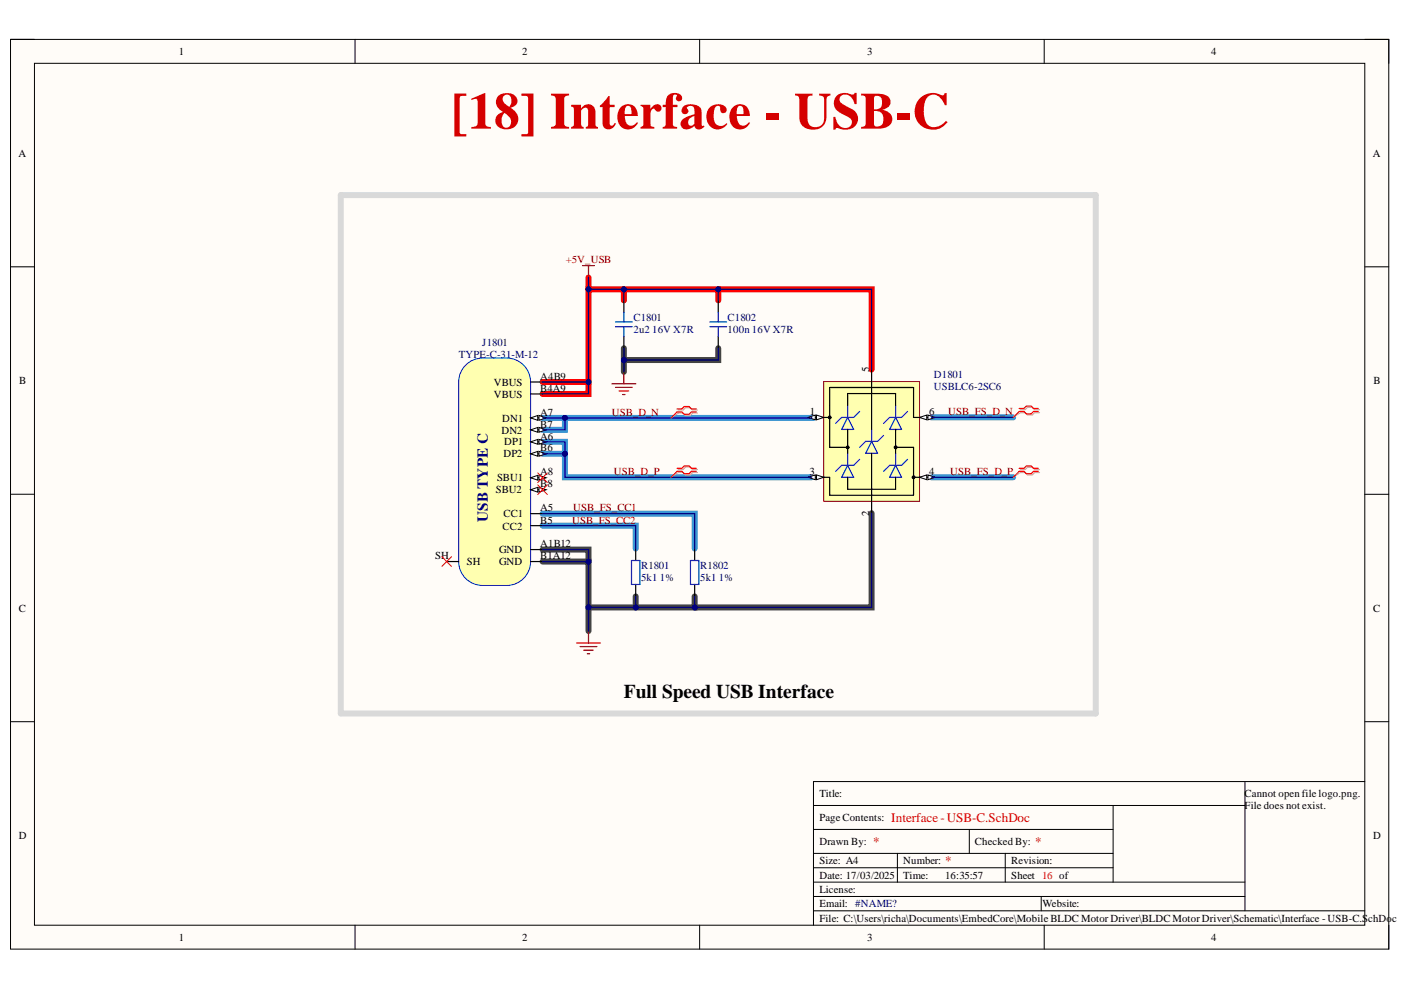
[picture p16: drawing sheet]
<svg xmlns="http://www.w3.org/2000/svg" width="297mm" height="210mm" viewBox="0 0 297 210" stroke-linecap="round" stroke-linejoin="round" font-family="sans-serif">
<defs><g id="words">
<text font-size="11" fill="#d50000" x="95.6" y="27.3">[18] Interface - USB-C</text>
<text font-size="4.1" x="132.3" y="147.9">Full Speed USB Interface</text>
<text font-size="3.2" fill="#000080" x="103.4" y="110.6" transform="rotate(-90 103.4 110.6)">USB TYPE C</text>
<g font-size="2.8" fill="#d50000">
<text x="185.1" y="179.4">*</text>
<text x="189" y="174.3">Interface-USB-C.SchDoc</text>
<text x="219.5" y="179.4">*</text>
<text x="200.4" y="183.4">*</text>
</g>
<g font-size="2.3">
<text x="37.9" y="11.7">1</text>
<text x="110.7" y="11.7">2</text>
<text x="183.9" y="11.7">3</text>
<text x="256.8" y="11.7">4</text>
<text x="3.9" y="33.3">A</text>
<text x="291" y="33.3">A</text>
<text x="4.1" y="81.4">B</text>
<text x="104.7" y="81.8">VBUS</text>
<text x="114.5" y="80.5">A4B9</text>
<text x="114.5" y="83">B4A9</text>
<text x="184.3" y="78.8" transform="rotate(-90 184.3 78.8)">5</text>
<text x="291.2" y="81.4">B</text>
<text x="104.7" y="84.3">VBUS</text>
<text x="106.5" y="89.4">DN1</text>
<text x="114.5" y="88.1">A7</text>
<text x="171.7" y="88">1</text>
<text x="197" y="88">6</text>
<text x="106.3" y="91.9">DN2</text>
<text x="106.9" y="94.5">DP1</text>
<text x="114.5" y="93.2">A6</text>
<text x="114.5" y="90.7">B7</text>
<text x="114.5" y="95.7">B6</text>
<text x="106.7" y="97">DP2</text>
<text x="114.5" y="100.8">A8</text>
<text x="171.6" y="100.7">3</text>
<text x="197" y="100.7">4</text>
<text x="105.1" y="104.6">SBU2</text>
<text x="105.4" y="102.1">SBU1</text>
<text x="114.5" y="103.3">B8</text>
<text x="106.6" y="112.3">CC2</text>
<text x="106.7" y="109.7">CC1</text>
<text x="114.5" y="108.4">A5</text>
<text x="114.5" y="111">B5</text>
<text x="184.3" y="109.3" transform="rotate(-90 184.3 109.3)">2</text>
<text x="92.3" y="118.6">SH</text>
<text x="99" y="119.9">SH</text>
<text x="105.8" y="117.3">GND</text>
<text x="105.8" y="119.9">GND</text>
<text x="114.5" y="116.1">A1B12</text>
<text x="114.5" y="118.6">B1A12</text>
<text x="4" y="129.7">C</text>
<text x="291.1" y="129.7">C</text>
<text x="173.7" y="169">Title:</text>
<text x="263.9" y="169">Cannot open file logo.png.</text>
<text x="263.9" y="171.6">File does not exist.</text>
<text x="4" y="177.9">D</text>
<text x="173.7" y="179.2">Drawn By:</text>
<text x="173.7" y="174.1">Page Contents:</text>
<text x="206.7" y="179.2">Checked By:</text>
<text x="291.1" y="177.9">D</text>
<text x="173.7" y="183.2">Size: A4</text>
<text x="191.5" y="183.2">Number:</text>
<text x="214.4" y="183.2">Revision:</text>
<text x="173.7" y="186.3">Date: 17/03/2025</text>
<text x="173.7" y="189.3">License:</text>
<text x="191.5" y="186.3">Time:</text>
<text x="200.4" y="186.3">16:35:57</text>
<text x="214.4" y="186.3">Sheet 16 of</text>
<text x="173.7" y="195.4">File: C:\Users\richa\Documents\EmbedCore\Mobile BLDC Motor Driver\BLDC Motor Driver\Schematic\Interface - USB-C.SchDo</text>
<text x="173.7" y="192.4">Email: #NAME?</text>
<text x="221" y="192.4">Website:</text>
<text x="295.1" y="195.4">c</text>
<text x="37.9" y="199.5">1</text>
<text x="110.7" y="199.5">2</text>
<text x="183.9" y="199.5">3</text>
<text x="256.8" y="199.5">4</text>
</g>
<g font-size="2.3" fill="#800000">
<text x="119.9" y="55.8">+5V_USB</text>
<text x="129.7" y="88.1">USB_D_N</text>
<text x="201" y="88">USB_FS_D_N</text>
<text x="130.2" y="100.7">USB_D_P</text>
<text x="201.5" y="100.7">USB_FS_D_P</text>
<text x="121.3" y="111">USB_FS_CC2</text>
<text x="121.5" y="108.4">USB_FS_CC1</text>
</g>
<g font-size="2.3" fill="#000080">
<text x="134.3" y="68">C1801</text>
<text x="134.3" y="70.5">2u2</text>
<text x="138.3" y="70.5">16V X7R</text>
<text x="154.3" y="68">C1802</text>
<text x="154.3" y="70.5">100n 16V X7R</text>
<text x="97.3" y="75.9">TYPE-C-31-M-12</text>
<text x="102.3" y="73.3">J1801</text>
<text x="198" y="80.2">D1801</text>
<text x="198" y="82.7">USBLC6-2SC6</text>
<text x="135.9" y="120.6">R1801</text>
<text x="135.9" y="123.2">5k1</text>
<text x="139.9" y="123.2">1%</text>
<text x="148.4" y="120.6">R1802</text>
<text x="148.4" y="123.2">5k1</text>
<text x="152.4" y="123.2">1%</text>
</g>
</g></defs>
<path d="M2.2 8.4h292.2v192.8h-292.2z" fill-rule="evenodd" fill="#fffcf8"/>
<path d="M2.2 8.4h292.2v192.8h-292.2z" fill="none" stroke="#000" stroke-width=".21"/>
<path d="M7.3 13.4h282.1v182.8h-282.1z" fill-rule="evenodd" fill="#fffcf8"/>
<g fill="none" stroke="#000" stroke-width=".21">
<path d="M2.2 8.3h5.1M7.3 13.4h282.1v182.8h-282.1zM75.3 8.3v5.1M148.3 8.3v5.1M221.4 8.4v5M289.4 8.4h5v5M2.2 56.6h5.1M289.4 56.6h5M2.2 104.8h5.1M289.4 104.8h5M2.2 153h5.1M289.4 153h5"/>
<path d="M172.5 175.9h63.5M172.5 170.8h91.5M205.5 175.9v5M236 170.8v16.2M264 165.7v27.4M289.4 165.7h-116.9v30.5M75.3 196.2v5M148.3 196.2v5M172.5 180.9h63.5M172.5 187h91.5M172.5 184h63.5M172.5 190.1h91.5"/>
<path d="M172.5 193.1h116.9M190.3 180.9v6.1M213.1 180.9v6.1M220.8 190.1v3M221.4 196.2v5M294.4 196.2v5"/>
</g>
<path d="M132.3 73.8v5M152.3 73.8v2.5h-20M115 116.5h9.8v2.6M115 119.1h9.8v14.7M184.8 108.8v20h-37.5M134.8 126.5v2.3M147.3 126.5v2.3h-22.5" fill="none" stroke="#434343" stroke-width="1.3"/>
<path d="M115 93.7h4.8v2.5M115 96.2h4.8v5h52.3M119.8 88.6v2.5h-4.8M172.1 88.5l-57.1 .1M197.5 88.5h17.3M115 111.4h19.8v4.9M115 108.9h32.3v7.4M197.5 101.2h17.3" fill="none" stroke="#3a97d4" stroke-width="1.3"/>
<path d="M124.8 58.8v2.5M132.3 61.3v2.4M152.3 63.7v-2.4h-27.5v19.7h-9.8M152.3 61.3h32.5v17.1M124.8 81v2.5h-9.8" fill="none" stroke="#f00" stroke-width="1.3"/>
<path d="M99.1 77.1a5.1 5.1 0 0 1 3.2-1.2h5.1a5.1 5.1 0 0 1 5.1 5.1v38.1a5.1 5.1 0 0 1-5.1 5h-5.1a5.1 5.1 0 0 1-5.1-5v-38.1a5.1 5.1 0 0 1 1.9-3.9z" fill="#ffffb0"/>
<path d="M99.1 77.1a5.1 5.1 0 0 1 3.2-1.2h5.1a5.1 5.1 0 0 1 5.1 5.1v38.1a5.1 5.1 0 0 1-5.1 5h-5.1a5.1 5.1 0 0 1-5.1-5v-38.1a5.1 5.1 0 0 1 1.9-3.9z" fill="none" stroke="#00f" stroke-width=".21"/>
<path d="M112.5 81h2.5M112.5 116.5h2.5M112.5 108.9h2.5M112.5 103.8h2.5" fill="none" stroke="#000" stroke-width=".25"/>
<path d="M112.5 103.8l1.5-.5v1z" fill="#f8fcff"/>
<path d="M112.5 103.8l1.5-.5v1z" fill="none" stroke="#000" stroke-width=".21"/>
<path d="M114.3 103.3l1.5 .5-1.5 .5z" fill="#f8fcff"/>
<path d="M114.3 103.3l1.5 .5-1.5 .5z" fill="none" stroke="#000" stroke-width=".21"/>
<path d="M112.5 93.7h2.5" fill="none" stroke="#000" stroke-width=".25"/>
<path d="M112.5 93.7l1.5-.5v1z" fill="#f8fcff"/>
<path d="M112.5 93.7l1.5-.5v1z" fill="none" stroke="#000" stroke-width=".21"/>
<path d="M114.3 93.2l1.5 .5-1.5 .5z" fill="#f8fcff"/>
<path d="M114.3 93.2l1.5 .5-1.5 .5z" fill="none" stroke="#000" stroke-width=".21"/>
<path d="M112.5 91.1h2.5" fill="none" stroke="#000" stroke-width=".25"/>
<path d="M112.5 91.1l1.5-.5v1z" fill="#f8fcff"/>
<path d="M112.5 91.1l1.5-.5v1z" fill="none" stroke="#000" stroke-width=".21"/>
<path d="M114.3 90.6l1.5 .5-1.5 .5z" fill="#f8fcff"/>
<path d="M114.3 90.6l1.5 .5-1.5 .5z" fill="none" stroke="#000" stroke-width=".21"/>
<path d="M112.5 88.6h2.5" fill="none" stroke="#000" stroke-width=".25"/>
<path d="M112.5 88.6l1.5-.5v1z" fill="#f8fcff"/>
<path d="M112.5 88.6l1.5-.5v1z" fill="none" stroke="#000" stroke-width=".21"/>
<path d="M114.3 88.1l1.5 .5-1.5 .5z" fill="#f8fcff"/>
<path d="M114.3 88.1l1.5 .5-1.5 .5z" fill="none" stroke="#000" stroke-width=".21"/>
<path d="M112.5 96.2h2.5" fill="none" stroke="#000" stroke-width=".25"/>
<path d="M112.5 96.2l1.5-.5v1z" fill="#f8fcff"/>
<path d="M112.5 96.2l1.5-.5v1z" fill="none" stroke="#000" stroke-width=".21"/>
<path d="M114.3 95.7l1.5 .5-1.5 .5z" fill="#f8fcff"/>
<path d="M114.3 95.7l1.5 .5-1.5 .5z" fill="none" stroke="#000" stroke-width=".21"/>
<path d="M112.5 101.3h2.5" fill="none" stroke="#000" stroke-width=".25"/>
<path d="M112.5 101.3l1.5-.5v1z" fill="#f8fcff"/>
<path d="M112.5 101.3l1.5-.5v1z" fill="none" stroke="#000" stroke-width=".21"/>
<path d="M114.3 100.8l1.5 .5-1.5 .5z" fill="#f8fcff"/>
<path d="M114.3 100.8l1.5 .5-1.5 .5z" fill="none" stroke="#000" stroke-width=".21"/>
<path d="M112.5 83.5h2.5M94.7 119.1h2.5M112.5 111.4h2.5M112.5 119.1h2.5M134.8 116.3v2.5M147.3 116.3v2.5M134.8 123.9v2.6M147.3 123.9v2.6" fill="none" stroke="#000" stroke-width=".25"/>
<path d="M93.7 118l2 2.1M95.7 118l-2 2.1" fill="none" stroke="#f00" stroke-width=".21"/>
<path d="M122.2 136.3h5.1M123 137.1h3.6M123.8 137.9h2M124.5 138.6h.5M124.8 133.8v2.5" fill="none" stroke="#800000" stroke-width=".25"/>
<path d="M133.9 118.8h1.8v5.1h-1.8zM146.4 118.8h1.8v5.1h-1.8z" fill="none" stroke="#00f" stroke-width=".25"/>
<path d="M174.6 80.9h20.4v25.4h-20.4z" fill-rule="evenodd" fill="#ffffb0"/>
<path d="M174.6 80.9h20.4v25.4h-20.4z" fill="none" stroke="#800000" stroke-width=".21"/>
<path d="M179.7 98.7l1.3 2.5h-2.6zM179.7 96.1v2.6M182.3 97.4l-1.3 1.3h-2.6l-1.2 1.2" fill="none" stroke="#00f" stroke-width=".25"/>
<path d="M172.1 88.5h2.5" fill="none" stroke="#000" stroke-width=".25"/>
<path d="M173.1 88l1.5 .5-1.5 .5z" fill="#f8fcff"/>
<path d="M173.1 88l1.5 .5-1.5 .5z" fill="none" stroke="#000" stroke-width=".21"/>
<path d="M171.3 88.5l1.6-.5v1z" fill="#f8fcff"/>
<path d="M171.3 88.5l1.6-.5v1z" fill="none" stroke="#000" stroke-width=".21"/>
<path d="M179.7 88.5l1.3 2.6h-2.6zM179.7 86v2.5M182.3 87.2l-1.3 1.3h-2.6l-1.2 1.3M184.8 93.6l1.3 2.5h-2.6zM184.8 91.1v2.5M187.3 92.3l-1.2 1.3h-2.6l-1.2 1.3M189.9 88.5l1.3 2.6h-2.6zM189.9 98.7l1.3 2.5h-2.6zM189.9 86v2.5M189.9 96.1v2.6M192.4 87.2l-1.2 1.3h-2.6l-1.3 1.3M192.4 97.4l-1.2 1.3h-2.6l-1.3 1.2" fill="none" stroke="#00f" stroke-width=".25"/>
<path d="M195 88.5h2.5" fill="none" stroke="#000" stroke-width=".25"/>
<path d="M195 88.5l1.5-.5v1z" fill="#f8fcff"/>
<path d="M195 88.5l1.5-.5v1z" fill="none" stroke="#000" stroke-width=".21"/>
<path d="M196.7 88l1.6 .5-1.6 .5z" fill="#f8fcff"/>
<path d="M196.7 88l1.6 .5-1.6 .5z" fill="none" stroke="#000" stroke-width=".21"/>
<path d="M184.8 78.4v2.5M184.8 106.3v2.5M195 101.2h2.5" fill="none" stroke="#000" stroke-width=".25"/>
<path d="M195 101.2l1.5-.5v1z" fill="#f8fcff"/>
<path d="M195 101.2l1.5-.5v1z" fill="none" stroke="#000" stroke-width=".21"/>
<path d="M196.7 100.7l1.6 .5-1.6 .5z" fill="#f8fcff"/>
<path d="M196.7 100.7l1.6 .5-1.6 .5z" fill="none" stroke="#000" stroke-width=".21"/>
<path d="M172.1 101.2h2.5" fill="none" stroke="#000" stroke-width=".25"/>
<path d="M173.1 100.7l1.5 .5-1.5 .5z" fill="#f8fcff"/>
<path d="M173.1 100.7l1.5 .5-1.5 .5z" fill="none" stroke="#000" stroke-width=".21"/>
<path d="M171.3 101.2l1.6-.5v1z" fill="#f8fcff"/>
<path d="M171.3 101.2l1.6-.5v1z" fill="none" stroke="#000" stroke-width=".21"/>
<g fill="none" stroke="#000" stroke-width=".25">
<path d="M174.6 88.5h1.3M179.7 86v-2.6h10.2v2.6M179.7 91.1v5M184.8 80.9v10.2M184.8 96.1v10.2M189.9 91.1v5M189.9 94.9h3.8v10.1h-17.8v-3.8h-1.3M195 88.5h-1.3v-6.3h-17.8v12.7h3.8M179.7 101.2v2.5h10.2v-2.5M193.7 101.2h1.3"/>
<circle cx="175.9" cy="88.5" r=".25"/>
<circle cx="179.7" cy="94.9" r=".25"/>
<circle cx="189.9" cy="94.9" r=".25"/>
<circle cx="193.7" cy="101.2" r=".25"/>
</g>
<path d="M115 116.5h9.8v2.6" fill="none" stroke="#000080" stroke-width=".25"/>
<circle cx="124.8" cy="119.1" r=".51" fill="#000080"/>
<circle cx="124.8" cy="119.1" r=".51" fill="none" stroke="#000080" stroke-width=".21"/>
<path d="M115 111.4h19.8v4.9M115 108.9h32.3v7.4M134.8 126.5v2.3" fill="none" stroke="#000080" stroke-width=".25"/>
<circle cx="134.8" cy="128.8" r=".51" fill="#000080"/>
<circle cx="134.8" cy="128.8" r=".51" fill="none" stroke="#000080" stroke-width=".21"/>
<path d="M119.8 88.6v2.5h-4.8" fill="none" stroke="#000080" stroke-width=".25"/>
<circle cx="119.8" cy="88.6" r=".51" fill="#000080"/>
<circle cx="119.8" cy="88.6" r=".51" fill="none" stroke="#000080" stroke-width=".21"/>
<path d="M115 96.2h4.8v5h52.3" fill="none" stroke="#000080" stroke-width=".25"/>
<circle cx="119.8" cy="96.2" r=".51" fill="#000080"/>
<circle cx="119.8" cy="96.2" r=".51" fill="none" stroke="#000080" stroke-width=".21"/>
<path d="M115 93.7h4.8v2.5" fill="none" stroke="#000080" stroke-width=".25"/>
<circle cx="119.8" cy="96.2" r=".51" fill="#000080"/>
<circle cx="119.8" cy="96.2" r=".51" fill="none" stroke="#000080" stroke-width=".21"/>
<path d="M114 102.8l2.1 2M114 100.3l2.1 2M116.1 102.8l-2.1 2M116.1 100.3l-2.1 2" fill="none" stroke="#f00" stroke-width=".21"/>
<path d="M132.3 63.7v2.5M132.3 71.3v2.5M152.3 63.7v2.5M152.3 71.3v2.5" fill="none" stroke="#000" stroke-width=".25"/>
<path d="M130.5 69.3h3.6M130.5 68.3h3.6M132.3 66.2v2.1M132.3 69.3v2M150.5 69.3h3.6M150.5 68.3h3.6M152.3 66.2v2.1M152.3 69.3v2" fill="none" stroke="#00f" stroke-width=".25"/>
<path d="M132.3 61.3v2.4" fill="none" stroke="#000080" stroke-width=".25"/>
<circle cx="132.3" cy="61.3" r=".51" fill="#000080"/>
<circle cx="132.3" cy="61.3" r=".51" fill="none" stroke="#000080" stroke-width=".21"/>
<path d="M124.8 81v2.5h-9.8" fill="none" stroke="#000080" stroke-width=".25"/>
<circle cx="124.8" cy="81" r=".51" fill="#000080"/>
<circle cx="124.8" cy="81" r=".51" fill="none" stroke="#000080" stroke-width=".21"/>
<path d="M132.3 78.8v2.6M129.7 81.4h5.1M130.5 82.1h3.6M131.3 82.9h2M132 83.7h.5" fill="none" stroke="#800000" stroke-width=".25"/>
<path d="M152.3 73.8v2.5h-20" fill="none" stroke="#000080" stroke-width=".25"/>
<circle cx="132.3" cy="76.3" r=".51" fill="#000080"/>
<circle cx="132.3" cy="76.3" r=".51" fill="none" stroke="#000080" stroke-width=".21"/>
<path d="M123.5 56.3h2.5M124.8 56.3v2.5" fill="none" stroke="#800000" stroke-width=".25"/>
<path d="M124.8 58.8v2.5" fill="none" stroke="#000080" stroke-width=".25"/>
<circle cx="124.8" cy="61.3" r=".51" fill="#000080"/>
<circle cx="124.8" cy="61.3" r=".51" fill="none" stroke="#000080" stroke-width=".21"/>
<path d="M152.3 61.3h32.5v17.1" fill="none" stroke="#000080" stroke-width=".25"/>
<circle cx="152.3" cy="61.3" r=".51" fill="#000080"/>
<circle cx="152.3" cy="61.3" r=".51" fill="none" stroke="#000080" stroke-width=".21"/>
<path d="M184.8 108.8v20h-37.5" fill="none" stroke="#000080" stroke-width=".25"/>
<circle cx="147.3" cy="128.8" r=".51" fill="#000080"/>
<circle cx="147.3" cy="128.8" r=".51" fill="none" stroke="#000080" stroke-width=".21"/>
<path d="M197.5 88.5h17.3M115 119.1h9.8v14.7M197.5 101.2h17.3" fill="none" stroke="#000080" stroke-width=".25"/>
<path d="M216.3 86.9h1.1l.5-.5h1l.5 .5h1M216.3 87.5h1.1l.5 .5h1l.5-.5h1M216.3 99.6h1.1l.5-.6h1l.5 .6h1M216.3 100.2h1.1l.5 .5h1l.5-.5h1" fill="none" stroke="#d0a19e" stroke-width=".25"/>
<path d="M216.3 87.5l-1.5 1M216.3 100.2l-1.5 1" fill="none" stroke="#d0a19e" stroke-width=".21"/>
<path d="M216.1 86.6h1l.5-.5h1l.5 .5h1M216.1 87.2h1l.5 .5h1l.5-.5h1M216.1 99.3h1l.5-.5h1l.5 .5h1M216.1 99.9h1l.5 .5h1l.5-.5h1" fill="none" stroke="#f00" stroke-width=".25"/>
<path d="M216.1 87.2l-1.3 1.3M216.1 99.9l-1.3 1.3" fill="none" stroke="#f00" stroke-width=".21"/>
<circle cx="124.8" cy="119.1" r=".51" fill="#000080"/>
<circle cx="124.8" cy="119.1" r=".51" fill="none" stroke="#000080" stroke-width=".21"/>
<circle cx="124.8" cy="128.8" r=".51" fill="#000080"/>
<circle cx="124.8" cy="128.8" r=".51" fill="none" stroke="#000080" stroke-width=".21"/>
<path d="M172.1 88.5l-57.1 .1" fill="none" stroke="#000080" stroke-width=".25"/>
<circle cx="119.8" cy="88.6" r=".51" fill="#000080"/>
<circle cx="119.8" cy="88.6" r=".51" fill="none" stroke="#000080" stroke-width=".21"/>
<path d="M152.3 63.7v-2.4h-27.5v19.7h-9.8" fill="none" stroke="#000080" stroke-width=".25"/>
<circle cx="124.8" cy="81" r=".51" fill="#000080"/>
<circle cx="124.8" cy="81" r=".51" fill="none" stroke="#000080" stroke-width=".21"/>
<circle cx="124.8" cy="61.3" r=".51" fill="#000080"/>
<circle cx="124.8" cy="61.3" r=".51" fill="none" stroke="#000080" stroke-width=".21"/>
<circle cx="132.3" cy="61.3" r=".51" fill="#000080"/>
<circle cx="132.3" cy="61.3" r=".51" fill="none" stroke="#000080" stroke-width=".21"/>
<circle cx="152.3" cy="61.3" r=".51" fill="#000080"/>
<circle cx="152.3" cy="61.3" r=".51" fill="none" stroke="#000080" stroke-width=".21"/>
<path d="M147.3 126.5v2.3h-22.5" fill="none" stroke="#000080" stroke-width=".25"/>
<circle cx="124.8" cy="128.8" r=".51" fill="#000080"/>
<circle cx="124.8" cy="128.8" r=".51" fill="none" stroke="#000080" stroke-width=".21"/>
<circle cx="134.8" cy="128.8" r=".51" fill="#000080"/>
<circle cx="134.8" cy="128.8" r=".51" fill="none" stroke="#000080" stroke-width=".21"/>
<circle cx="147.3" cy="128.8" r=".51" fill="#000080"/>
<circle cx="147.3" cy="128.8" r=".51" fill="none" stroke="#000080" stroke-width=".21"/>
<path d="M132.3 73.8v5" fill="none" stroke="#000080" stroke-width=".25"/>
<circle cx="132.3" cy="76.3" r=".51" fill="#000080"/>
<circle cx="132.3" cy="76.3" r=".51" fill="none" stroke="#000080" stroke-width=".21"/>
<path d="M72.3 41.4h160v109.9h-160z" fill="none" stroke="#d9d9d9" stroke-width="1.3"/>
<path d="M143.8 99.5h1l.5-.5h1l.6 .5h1M143.8 87h1l.5-.6h1l.6 .6h1M143.8 87.6h1l.5 .5h1l.6-.5h1M143.8 100.2h1l.5 .5h1l.6-.5h1" fill="none" stroke="#d0a19e" stroke-width=".25"/>
<path d="M143.8 87.6l-1.5 1M143.8 100.2l-1.5 1" fill="none" stroke="#d0a19e" stroke-width=".21"/>
<path d="M143.5 99.3h1.1l.5-.5h1l.5 .5h1M143.5 99.9h1.1l.5 .5h1l.5-.5h1M143.5 86.7h1.1l.5-.5h1l.5 .5h1M143.5 87.3h1.1l.5 .5h1l.5-.5h1" fill="none" stroke="#f00" stroke-width=".25"/>
<path d="M143.5 99.9l-1.2 1.3M143.5 87.3l-1.2 1.3" fill="none" stroke="#f00" stroke-width=".21"/>
<use href="#words"/>
</svg>
